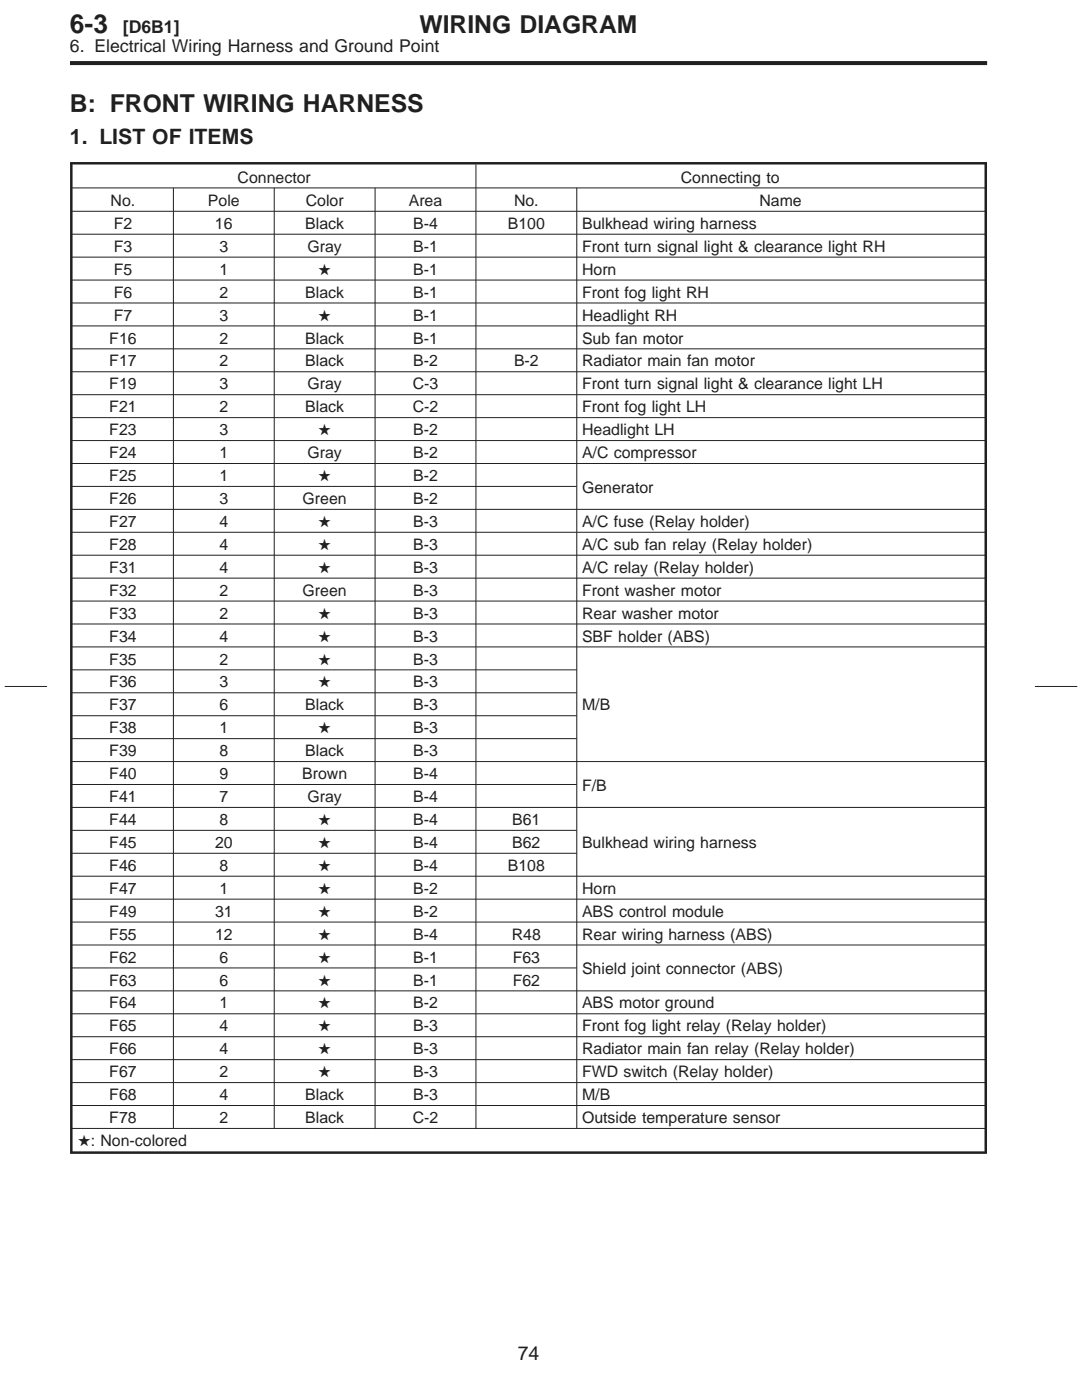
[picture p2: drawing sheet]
<svg xmlns="http://www.w3.org/2000/svg" width="216mm" height="279mm" viewBox="0 0 216 279" stroke-linecap="round" stroke-linejoin="round" font-family="sans-serif">
<defs><g id="words">
<text font-size="5.3" fill="#231f20" x="13.9" y="6.6">6-3</text>
<g font-size="4.9" fill="#231f20">
<text x="83.7" y="6.6">WIRING DIAGRAM</text>
<text x="14" y="22.3">B: FRONT WIRING HARNESS</text>
</g>
<text font-size="4.2" fill="#231f20" x="14" y="28.8">1. LIST OF ITEMS</text>
<text font-size="3.9" fill="#231f20" x="103.3" y="271.3">74</text>
<g font-size="3.5" fill="#231f20">
<text x="13.9" y="10.4">6. Electrical Wiring Harness and Ground Point</text>
<text x="24.5" y="6.6">[D6B1]</text>
</g>
<g font-size="3.2" fill="#231f20">
<text x="22.1" y="41.1">No.</text>
<text x="41.5" y="41.1">Pole</text>
<text x="47.4" y="36.4">Connector</text>
<text x="61" y="41.1">Color</text>
<text x="81.6" y="41.1">Area</text>
<text x="102.6" y="41.1">No.</text>
<text x="135.8" y="36.4">Connecting to</text>
<text x="151.5" y="41.1">Name</text>
<text x="22.7" y="45.7">F2</text>
<text x="42.9" y="45.7">16</text>
<text x="60.9" y="45.7">Black</text>
<text x="82.4" y="45.7">B-4</text>
<text x="101.3" y="45.7">B100</text>
<text x="116.1" y="45.7">Bulkhead wiring harness</text>
<text x="22.7" y="50.3">F3</text>
<text x="43.8" y="50.3">3</text>
<text x="61.4" y="50.3">Gray</text>
<text x="82.4" y="50.3">B-1</text>
<text x="116.1" y="50.3">Front turn signal light &amp; clearance light RH</text>
<text x="22.7" y="54.8">F5</text>
<text x="22.7" y="59.4">F6</text>
<text x="43.8" y="54.8">1</text>
<text x="43.8" y="59.4">2</text>
<text x="60.9" y="59.4">Black</text>
<text x="63.5" y="54.8">★</text>
<text x="82.4" y="54.8">B-1</text>
<text x="82.4" y="59.4">B-1</text>
<text x="116.1" y="54.8">Horn</text>
<text x="116.1" y="59.4">Front fog light RH</text>
<text x="22.7" y="64">F7</text>
<text x="43.8" y="64">3</text>
<text x="63.5" y="64">★</text>
<text x="82.4" y="64">B-1</text>
<text x="116.1" y="64">Headlight RH</text>
<text x="21.8" y="68.6">F16</text>
<text x="43.8" y="68.6">2</text>
<text x="60.9" y="68.6">Black</text>
<text x="82.4" y="68.6">B-1</text>
<text x="116.1" y="68.6">Sub fan motor</text>
<text x="21.8" y="73.1">F17</text>
<text x="21.8" y="77.7">F19</text>
<text x="43.8" y="73.1">2</text>
<text x="43.8" y="77.7">3</text>
<text x="60.9" y="73.1">Black</text>
<text x="61.4" y="77.7">Gray</text>
<text x="82.4" y="77.7">C-3</text>
<text x="82.4" y="73.1">B-2</text>
<text x="102.6" y="73.1">B-2</text>
<text x="116.1" y="77.7">Front turn signal light &amp; clearance light LH</text>
<text x="116.1" y="73.1">Radiator main fan motor</text>
<text x="21.8" y="82.3">F21</text>
<text x="43.8" y="82.3">2</text>
<text x="60.9" y="82.3">Black</text>
<text x="82.4" y="82.3">C-2</text>
<text x="116.1" y="82.3">Front fog light LH</text>
<text x="21.8" y="86.9">F23</text>
<text x="43.8" y="86.9">3</text>
<text x="63.5" y="86.9">★</text>
<text x="82.4" y="86.9">B-2</text>
<text x="116.1" y="86.9">Headlight LH</text>
<text x="21.8" y="91.4">F24</text>
<text x="43.8" y="91.4">1</text>
<text x="61.4" y="91.4">Gray</text>
<text x="82.4" y="91.4">B-2</text>
<text x="116.1" y="91.4">A/C compressor</text>
<text x="21.8" y="96">F25</text>
<text x="21.8" y="100.6">F26</text>
<text x="43.8" y="96">1</text>
<text x="43.8" y="100.6">3</text>
<text x="60.4" y="100.6">Green</text>
<text x="63.5" y="96">★</text>
<text x="82.4" y="96">B-2</text>
<text x="82.4" y="100.6">B-2</text>
<text x="116.1" y="98.3">Generator</text>
<text x="21.8" y="105.2">F27</text>
<text x="43.8" y="105.2">4</text>
<text x="63.5" y="105.2">★</text>
<text x="82.4" y="105.2">B-3</text>
<text x="116.1" y="105.2">A/C fuse (Relay holder)</text>
<text x="21.8" y="109.7">F28</text>
<text x="43.8" y="109.7">4</text>
<text x="63.5" y="109.7">★</text>
<text x="82.4" y="109.7">B-3</text>
<text x="116.1" y="109.7">A/C sub fan relay (Relay holder)</text>
<text x="21.8" y="114.3">F31</text>
<text x="21.8" y="118.9">F32</text>
<text x="43.8" y="114.3">4</text>
<text x="43.8" y="118.9">2</text>
<text x="60.4" y="118.9">Green</text>
<text x="63.5" y="114.3">★</text>
<text x="82.4" y="114.3">B-3</text>
<text x="82.4" y="118.9">B-3</text>
<text x="116.1" y="114.3">A/C relay (Relay holder)</text>
<text x="116.1" y="118.9">Front washer motor</text>
<text x="21.8" y="123.5">F33</text>
<text x="43.8" y="123.5">2</text>
<text x="63.5" y="123.5">★</text>
<text x="82.4" y="123.5">B-3</text>
<text x="116.1" y="123.5">Rear washer motor</text>
<text x="21.8" y="128.1">F34</text>
<text x="43.8" y="128.1">4</text>
<text x="63.5" y="128.1">★</text>
<text x="82.4" y="128.1">B-3</text>
<text x="116.1" y="128.1">SBF holder (ABS)</text>
<text x="21.8" y="132.6">F35</text>
<text x="21.8" y="137.2">F36</text>
<text x="43.8" y="132.6">2</text>
<text x="43.8" y="137.2">3</text>
<text x="63.5" y="132.6">★</text>
<text x="63.5" y="137.2">★</text>
<text x="82.4" y="132.6">B-3</text>
<text x="82.4" y="137.2">B-3</text>
<text x="21.8" y="141.8">F37</text>
<text x="43.8" y="141.8">6</text>
<text x="60.9" y="141.8">Black</text>
<text x="82.4" y="141.8">B-3</text>
<text x="116.1" y="141.8">M/B</text>
<text x="21.8" y="146.4">F38</text>
<text x="43.8" y="146.4">1</text>
<text x="63.5" y="146.4">★</text>
<text x="82.4" y="146.4">B-3</text>
<text x="21.8" y="150.9">F39</text>
<text x="21.8" y="155.5">F40</text>
<text x="43.8" y="150.9">8</text>
<text x="43.8" y="155.5">9</text>
<text x="60.3" y="155.5">Brown</text>
<text x="60.9" y="150.9">Black</text>
<text x="82.4" y="150.9">B-3</text>
<text x="82.4" y="155.5">B-4</text>
<text x="21.8" y="160.1">F41</text>
<text x="43.8" y="160.1">7</text>
<text x="61.4" y="160.1">Gray</text>
<text x="82.4" y="160.1">B-4</text>
<text x="116.1" y="157.8">F/B</text>
<text x="21.8" y="164.7">F44</text>
<text x="43.8" y="164.7">8</text>
<text x="63.5" y="164.7">★</text>
<text x="82.4" y="164.7">B-4</text>
<text x="102.2" y="164.7">B61</text>
<text x="21.8" y="169.2">F45</text>
<text x="21.8" y="173.8">F46</text>
<text x="42.9" y="169.2">20</text>
<text x="43.8" y="173.8">8</text>
<text x="63.5" y="169.2">★</text>
<text x="63.5" y="173.8">★</text>
<text x="82.4" y="169.2">B-4</text>
<text x="82.4" y="173.8">B-4</text>
<text x="101.3" y="173.8">B108</text>
<text x="102.2" y="169.2">B62</text>
<text x="116.1" y="169.2">Bulkhead wiring harness</text>
<text x="21.8" y="178.4">F47</text>
<text x="43.8" y="178.4">1</text>
<text x="63.5" y="178.4">★</text>
<text x="82.4" y="178.4">B-2</text>
<text x="116.1" y="178.4">Horn</text>
<text x="21.8" y="183">F49</text>
<text x="42.9" y="183">31</text>
<text x="63.5" y="183">★</text>
<text x="82.4" y="183">B-2</text>
<text x="116.1" y="183">ABS control module</text>
<text x="21.8" y="187.5">F55</text>
<text x="42.9" y="187.5">12</text>
<text x="63.5" y="187.5">★</text>
<text x="82.4" y="187.5">B-4</text>
<text x="102.1" y="187.5">R48</text>
<text x="116.1" y="187.5">Rear wiring harness (ABS)</text>
<text x="21.8" y="192.1">F62</text>
<text x="21.8" y="196.7">F63</text>
<text x="43.8" y="192.1">6</text>
<text x="43.8" y="196.7">6</text>
<text x="63.5" y="192.1">★</text>
<text x="63.5" y="196.7">★</text>
<text x="82.4" y="192.1">B-1</text>
<text x="82.4" y="196.7">B-1</text>
<text x="102.3" y="192.1">F63</text>
<text x="102.3" y="196.7">F62</text>
<text x="116.1" y="194.4">Shield joint connector (ABS)</text>
<text x="21.8" y="201.3">F64</text>
<text x="43.8" y="201.3">1</text>
<text x="63.5" y="201.3">★</text>
<text x="82.4" y="201.3">B-2</text>
<text x="116.1" y="201.3">ABS motor ground</text>
<text x="21.8" y="205.8">F65</text>
<text x="43.8" y="205.8">4</text>
<text x="63.5" y="205.8">★</text>
<text x="82.4" y="205.8">B-3</text>
<text x="116.1" y="205.8">Front fog light relay (Relay holder)</text>
<text x="21.8" y="210.4">F66</text>
<text x="21.8" y="215">F67</text>
<text x="43.8" y="210.4">4</text>
<text x="43.8" y="215">2</text>
<text x="63.5" y="210.4">★</text>
<text x="63.5" y="215">★</text>
<text x="82.4" y="210.4">B-3</text>
<text x="82.4" y="215">B-3</text>
<text x="116.1" y="210.4">Radiator main fan relay (Relay holder)</text>
<text x="116.1" y="215">FWD switch (Relay holder)</text>
<text x="21.8" y="219.6">F68</text>
<text x="43.8" y="219.6">4</text>
<text x="60.9" y="219.6">Black</text>
<text x="82.4" y="219.6">B-3</text>
<text x="116.1" y="219.6">M/B</text>
<text x="21.8" y="224.1">F78</text>
<text x="43.8" y="224.1">2</text>
<text x="60.9" y="224.1">Black</text>
<text x="82.4" y="224.1">C-2</text>
<text x="116.1" y="224.1">Outside temperature sensor</text>
<text x="15.5" y="228.7">★: Non-colored</text>
</g>
</g></defs>
<path d="M14 32.6h182.9M14 230h182.9" fill="none" stroke="#231f20" stroke-width=".5"/>
<path d="M14 131.3h.5M196.4 131.3h.5" fill="none" stroke="#231f20" stroke-width="197.4" stroke-linecap="butt"/>
<g fill="none" stroke="#231f20" stroke-width=".2">
<path d="M14.2 37.5h182.5M14.2 42.2h182.5M14.2 46.7h182.5M14.2 51.3h182.5M14.2 55.9h182.5M14.2 60.5h182.5M14.2 65h182.5M14.2 69.6h182.5M14.2 74.2h182.5M14.2 78.8h182.5M14.2 83.3h182.5M14.2 87.9h182.5"/>
<path d="M14.2 92.5h182.5M14.2 97.1h100.9M14.2 101.7h182.5M14.2 106.2h182.5M14.2 110.8h182.5M14.2 115.4h182.5M14.2 120h182.5M.9 137h8.5M14.2 124.5h182.5M14.2 129.1h182.5M14.2 133.7h100.9M14.2 138.3h100.9"/>
<path d="M206.5 137h8.5M14.2 142.8h100.9M14.2 147.4h100.9M14.2 152h182.5M14.2 156.6h100.9M14.2 161.1h182.5M14.2 165.7h100.9M14.2 170.3h100.9M14.2 174.9h182.5M14.2 179.4h182.5M14.2 184h182.5M14.2 188.6h182.5"/>
<path d="M14.2 193.2h100.9M14.2 197.7h182.5M14.2 202.3h182.5M14.2 206.9h182.5M14.2 211.5h182.5M14.2 216.1h182.5M14.2 220.6h182.5M14.2 225.2h182.5"/>
</g>
<path d="M34.5 131.4h.2M54.6 131.4h.2M74.7 131.4h.2M115 131.4h.2" fill="none" stroke="#231f20" stroke-width="187.7" stroke-linecap="butt"/>
<path d="M94.9 129h.2" fill="none" stroke="#231f20" stroke-width="192.4" stroke-linecap="butt"/>
<path d="M14 12.6h183" fill="none" stroke="#231f20" stroke-width=".8" stroke-linecap="butt"/>
<use href="#words"/>
</svg>
